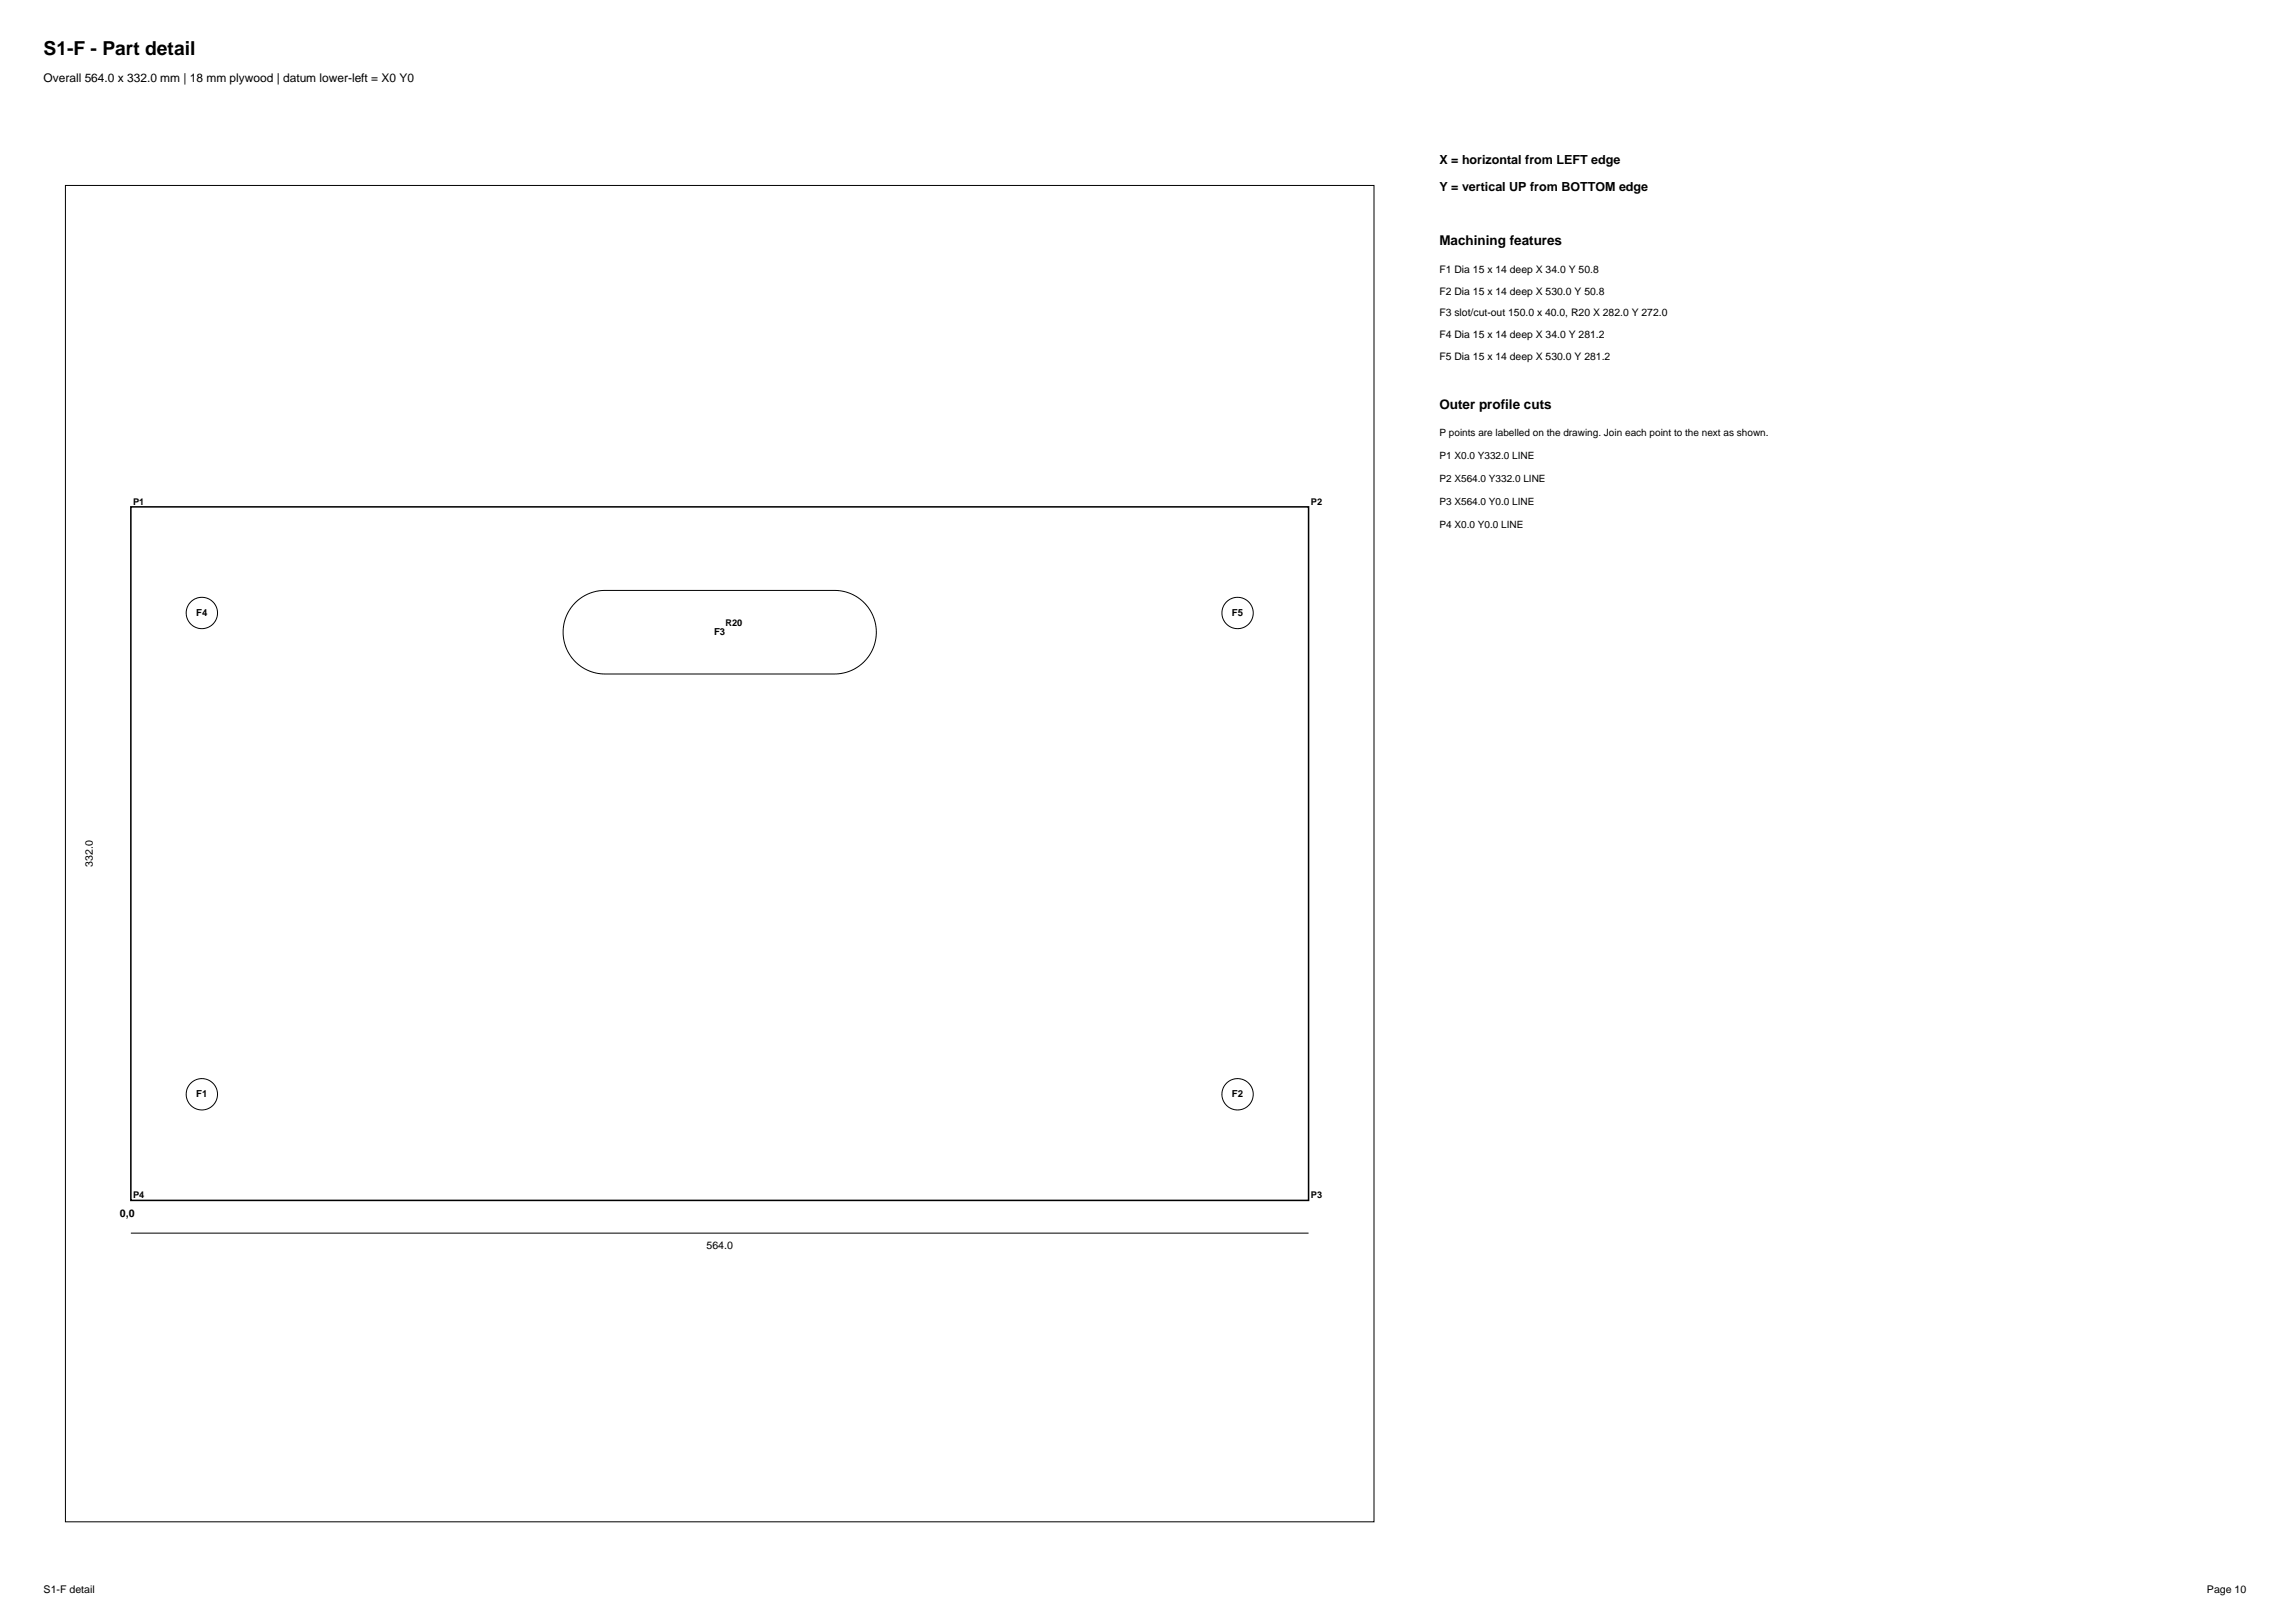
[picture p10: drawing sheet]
<svg xmlns="http://www.w3.org/2000/svg" width="420mm" height="297mm" viewBox="0 0 420 297" stroke-linecap="round" stroke-linejoin="round" font-family="sans-serif">
<defs><g id="words">
<text font-size="3.5" x="8" y="10">S1-F - Part detail</text>
<g font-size="2.5">
<text x="264" y="45">Machining features</text>
<text x="264" y="75">Outer profile cuts</text>
</g>
<g font-size="2.3">
<text x="264" y="30">X = horizontal from LEFT edge</text>
<text x="264" y="35">Y = vertical UP from BOTTOM edge</text>
</g>
<text font-size="2.2" x="8" y="15">Overall 564.0 x 332.0 mm | 18 mm plywood | datum lower-left = X0 Y0</text>
<g font-size="1.9">
<text x="264" y="50">F1 Dia 15 x 14 deep X 34.0 Y 50.8</text>
<text x="264" y="54">F2 Dia 15 x 14 deep X 530.0 Y 50.8</text>
<text x="264" y="58">F3 slot/cut-out 150.0 x 40.0, R20 X 282.0 Y 272.0</text>
<text x="264" y="62">F4 Dia 15 x 14 deep X 34.0 Y 281.2</text>
<text x="264" y="66">F5 Dia 15 x 14 deep X 530.0 Y 281.2</text>
<text x="17" y="158.9" transform="rotate(-90 17 158.9)">332.0</text>
<text x="22" y="223.1">0,0</text>
<text x="129.6" y="229.1">564.0</text>
<text x="8" y="292">S1-F detail</text>
<text x="404.8" y="292">Page 10</text>
</g>
<g font-size="1.8">
<text x="264" y="80">P points are labelled on the drawing. Join each point to the next as shown.</text>
<text x="264" y="84.2">P1 X0.0 Y332.0 LINE</text>
<text x="264" y="88.4">P2 X564.0 Y332.0 LINE</text>
<text x="264" y="92.6">P3 X564.0 Y0.0 LINE</text>
<text x="264" y="96.8">P4 X0.0 Y0.0 LINE</text>
<text x="36" y="112.9">F4</text>
<text x="225.9" y="112.9">F5</text>
<text x="131" y="116.4">F3</text>
<text x="36" y="201.1">F1</text>
<text x="225.9" y="201.1">F2</text>
</g>
<g font-size="1.7">
<text x="24.4" y="92.5">P1</text>
<text x="240.4" y="92.5">P2</text>
<text x="133.1" y="114.8">R20</text>
<text x="24.4" y="219.7">P4</text>
<text x="240.4" y="219.7">P3</text>
</g>
</g></defs>
<g fill="none" stroke="#000" stroke-width=".18">
<path d="M12 34h240v245h-240zM105.5 110.5a7.7 7.7 0 0 1 5.4-2.3h42.2a7.7 7.7 0 0 1 7.6 7.7 7.7 7.7 0 0 1-7.6 7.7h-42.2a7.7 7.7 0 0 1-7-4.8 7.7 7.7 0 0 1 1.6-8.3zM24 226.1h216"/>
<circle cx="37" cy="112.4" r="2.87"/>
<circle cx="227" cy="112.4" r="2.87"/>
<circle cx="37" cy="200.6" r="2.87"/>
<circle cx="227" cy="200.6" r="2.87"/>
</g>
<path d="M24 92.9h216v127.2h-216z" fill="none" stroke="#000" stroke-width=".28"/>
<use href="#words"/>
</svg>
